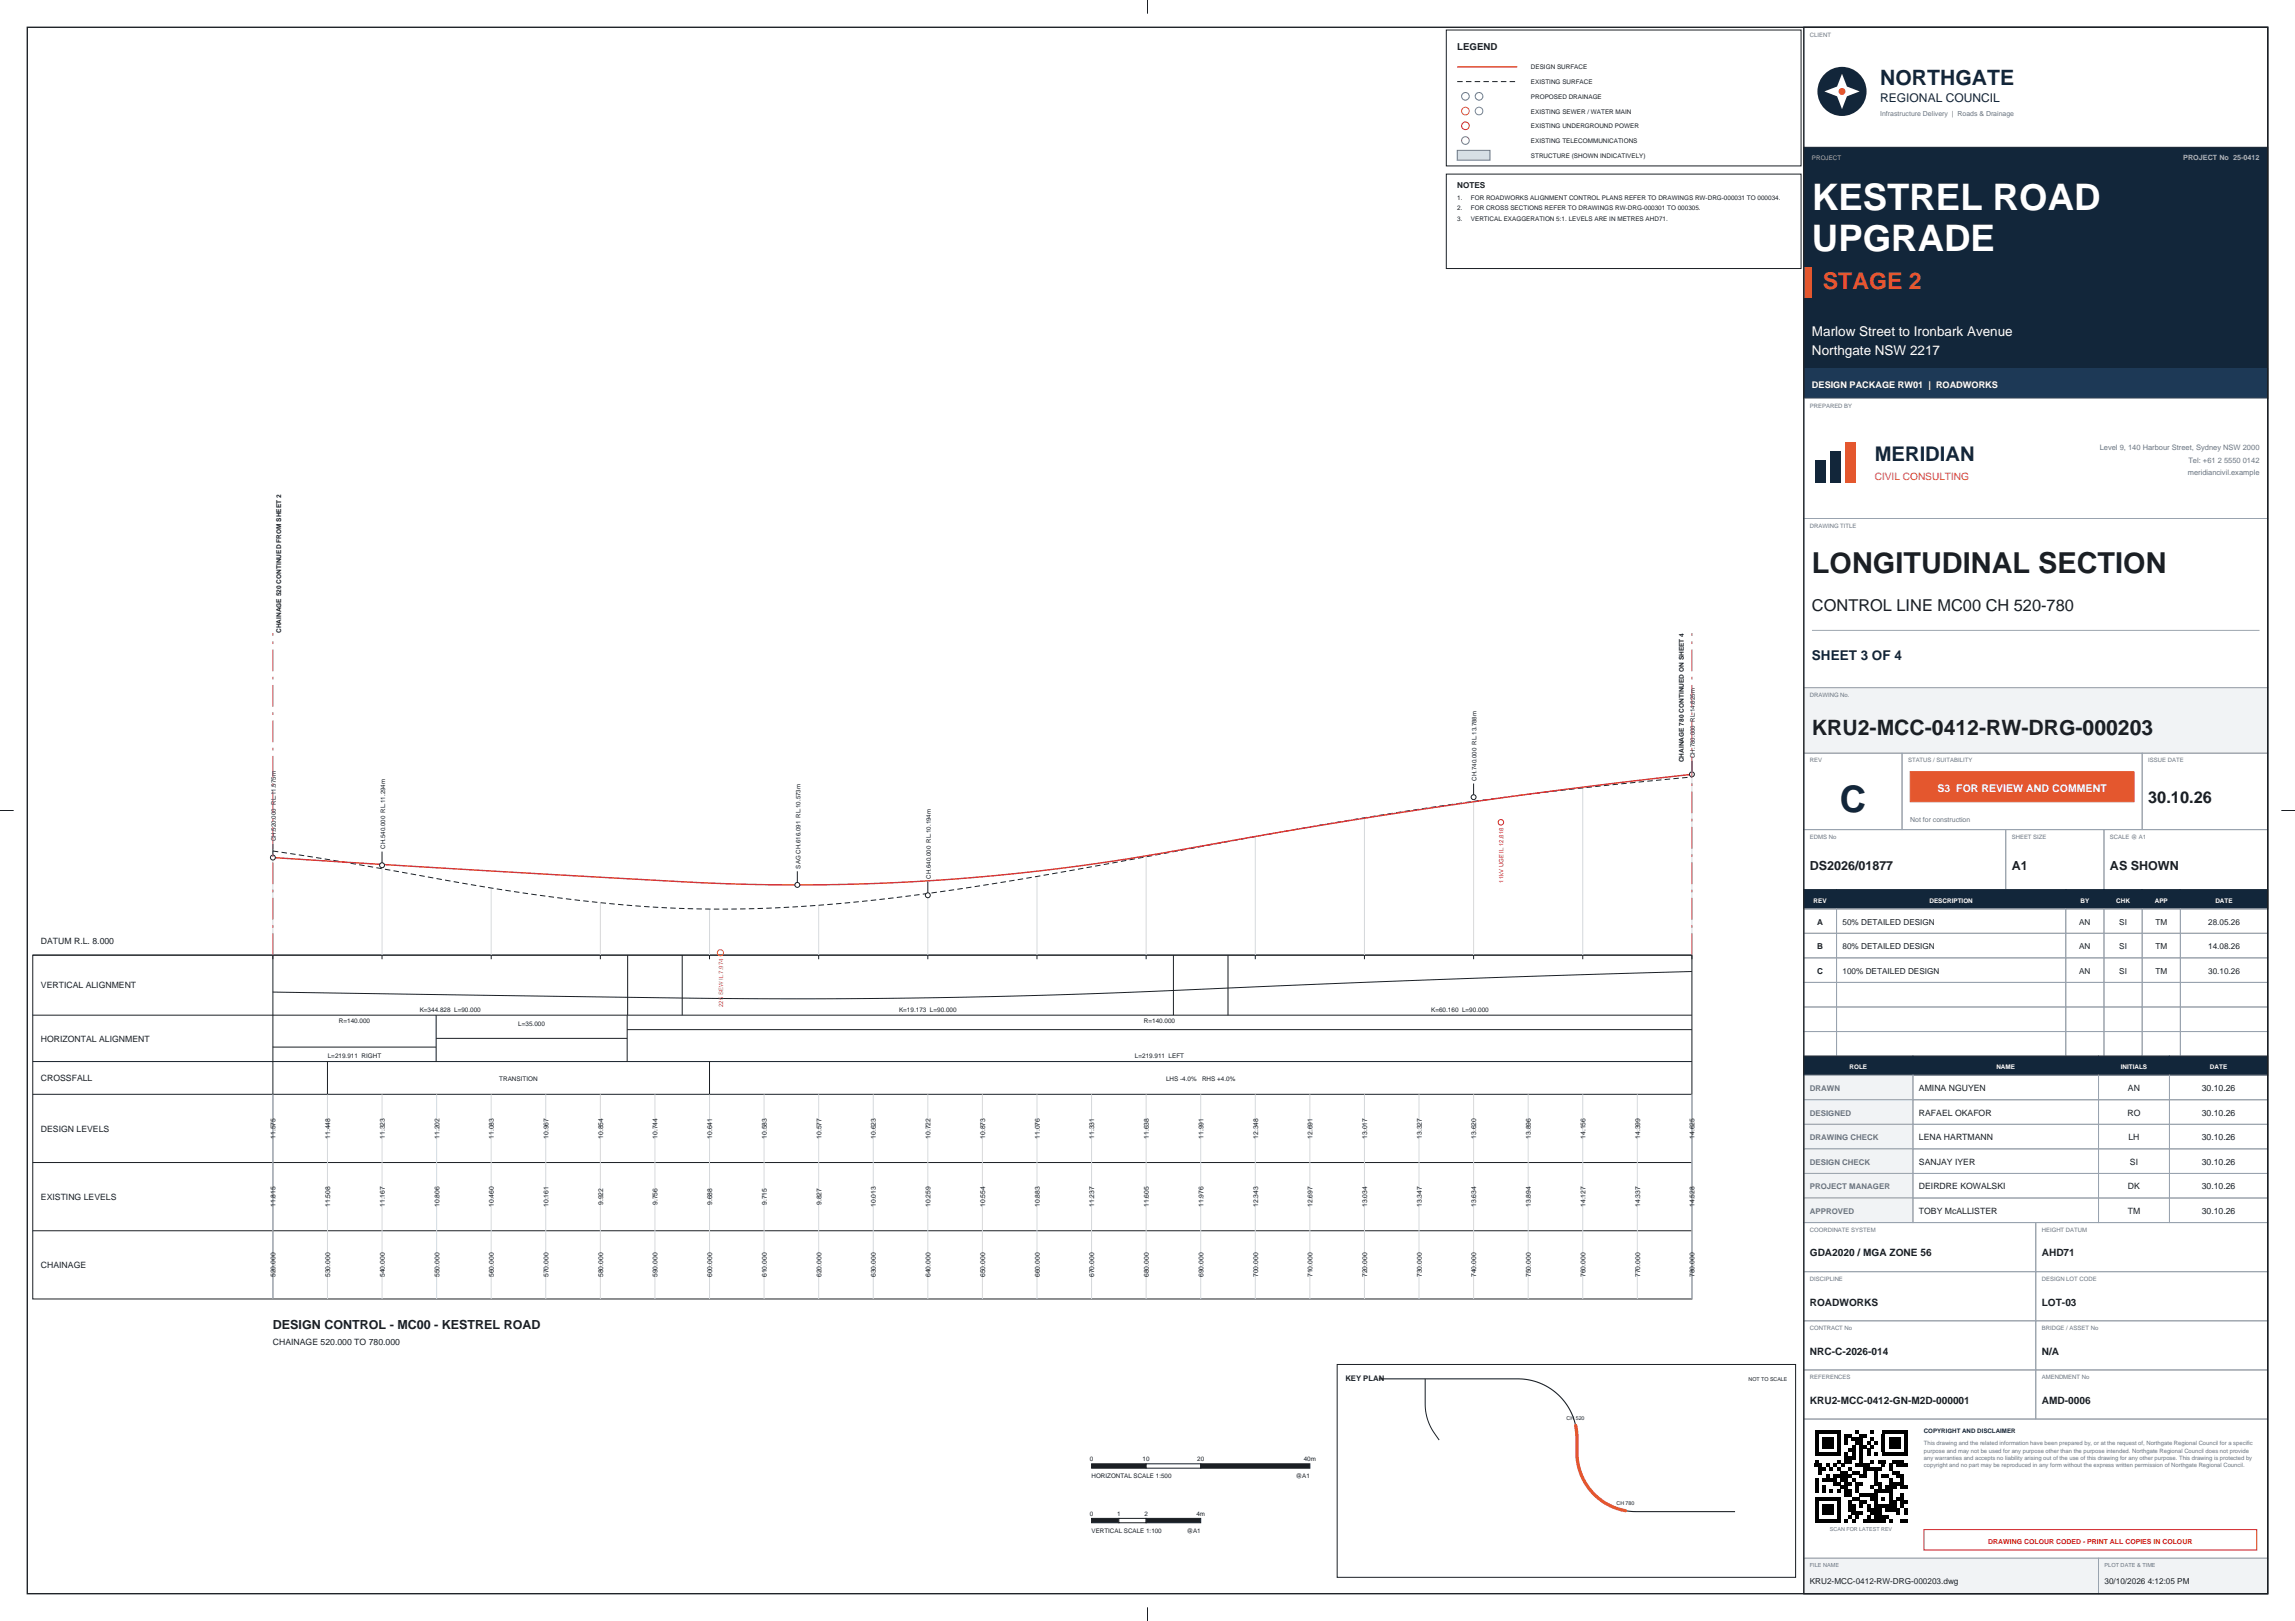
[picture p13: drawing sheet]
<svg xmlns="http://www.w3.org/2000/svg" width="841mm" height="594mm" viewBox="0 0 841 594" stroke-linecap="round" stroke-linejoin="round" font-family="sans-serif">
<defs><g id="words">
<g font-size="13.4" fill="#fff">
<text x="664" y="77">KESTREL ROAD</text>
<text x="664" y="92">UPGRADE</text>
</g>
<text font-size="13.4" fill="#12263a" x="674.2" y="297.5">C</text>
<text font-size="10.6" fill="#1b1f24" x="664" y="210">LONGITUDINAL SECTION</text>
<text font-size="8.5" fill="#e4572e" x="668" y="106">STAGE 2</text>
<text font-size="7.8" fill="#12263a" x="689" y="31.3">NORTHGATE</text>
<text font-size="7.8" fill="#1b1f24" x="664" y="269.5">KRU2-MCC-0412-RW-DRG-000203</text>
<text font-size="7.4" fill="#12263a" x="687" y="169">MERIDIAN</text>
<g font-size="6" fill="#1b1f24">
<text x="664" y="224">CONTROL LINE MC00 CH 520-780</text>
<text x="787.2" y="294.2">30.10.26</text>
</g>
<g font-size="4.9" fill="#fff">
<text x="664" y="123">Marlow Street to Ironbark Avenue</text>
<text x="664" y="130">Northgate NSW 2217</text>
</g>
<text font-size="4.9" fill="#12263a" x="664" y="242">SHEET 3 OF 4</text>
<g font-size="4.6" fill="#1b1f24">
<text x="663.2" y="318.7">DS2026/01877</text>
<text x="737.2" y="318.7">A1</text>
<text x="773.2" y="318.7">AS SHOWN</text>
<text x="100" y="487">DESIGN CONTROL - MC00 - KESTREL ROAD</text>
</g>
<text font-size="4.4" fill="#12263a" x="689" y="37.3">REGIONAL COUNCIL</text>
<text font-size="3.9" fill="#fff" x="710" y="290.3">S3 FOR REVIEW AND COMMENT</text>
<text font-size="3.7" fill="#e4572e" x="687" y="176">CIVIL CONSULTING</text>
<g font-size="3.7" fill="#1b1f24">
<text x="663.2" y="460.4">GDA2020 / MGA ZONE 56</text>
<text x="748.2" y="460.4">AHD71</text>
<text x="663.2" y="478.4">ROADWORKS</text>
<text x="748.2" y="478.4">LOT-03</text>
<text x="663.2" y="496.4">NRC-C-2026-014</text>
<text x="748.2" y="496.4">N/A</text>
<text x="663.2" y="514.4">KRU2-MCC-0412-GN-M2D-000001</text>
<text x="748.2" y="514.4">AMD-0006</text>
</g>
<text font-size="3.5" fill="#1b1f24" x="534" y="18.5">LEGEND</text>
<text font-size="3.4" fill="#fff" x="664" y="142.1">DESIGN PACKAGE RW01 | ROADWORKS</text>
<g font-size="3.2" fill="#1b1f24">
<text x="15" y="346">DATUM R.L. 8.000</text>
<text x="15" y="362.2">VERTICAL ALIGNMENT</text>
<text x="15" y="381.7">HORIZONTAL ALIGNMENT</text>
<text x="15" y="396.2">CROSSFALL</text>
<text x="703.2" y="399.8">AMINA NGUYEN</text>
<text x="779.8" y="399.8">AN</text>
<text x="806.8" y="399.8">30.10.26</text>
<text x="703.2" y="408.8">RAFAEL OKAFOR</text>
<text x="779.6" y="408.8">RO</text>
<text x="806.8" y="408.8">30.10.26</text>
<text x="15" y="414.7">DESIGN LEVELS</text>
<text x="703.2" y="417.8">LENA HARTMANN</text>
<text x="780" y="417.8">LH</text>
<text x="806.8" y="417.8">30.10.26</text>
<text x="703.2" y="426.8">SANJAY IYER</text>
<text x="780.5" y="426.8">SI</text>
<text x="806.8" y="426.8">30.10.26</text>
<text x="703.2" y="435.8">DEIRDRE KOWALSKI</text>
<text x="779.8" y="435.8">DK</text>
<text x="806.8" y="435.8">30.10.26</text>
<text x="15" y="439.7">EXISTING LEVELS</text>
<text x="703.2" y="444.8">TOBY McALLISTER</text>
<text x="779.7" y="444.8">TM</text>
<text x="806.8" y="444.8">30.10.26</text>
<text x="15" y="464.7">CHAINAGE</text>
<text x="100" y="493">CHAINAGE 520.000 TO 780.000</text>
</g>
<g font-size="3" fill="#1b1f24">
<text x="534" y="68.8">NOTES</text>
<text x="665.9" y="338.8">A</text>
<text x="675.2" y="338.8">50% DETAILED DESIGN</text>
<text x="761.9" y="338.8">AN</text>
<text x="776.6" y="338.8">SI</text>
<text x="789.8" y="338.8">TM</text>
<text x="809.2" y="338.8">28.05.26</text>
<text x="665.9" y="347.8">B</text>
<text x="675.2" y="347.8">80% DETAILED DESIGN</text>
<text x="761.9" y="347.8">AN</text>
<text x="776.6" y="347.8">SI</text>
<text x="789.8" y="347.8">TM</text>
<text x="809.2" y="347.8">14.08.26</text>
<text x="665.9" y="356.8">C</text>
<text x="675.2" y="356.8">100% DETAILED DESIGN</text>
<text x="761.9" y="356.8">AN</text>
<text x="776.6" y="356.8">SI</text>
<text x="789.8" y="356.8">TM</text>
<text x="809.2" y="356.8">30.10.26</text>
<text x="663.2" y="580.4">KRU2-MCC-0412-RW-DRG-000203.dwg</text>
<text x="771.2" y="580.4">30/10/2026 4:12:05 PM</text>
</g>
<g font-size="2.9" fill="#6b7480">
<text x="663.2" y="399.8">DRAWN</text>
<text x="663.2" y="408.8">DESIGNED</text>
<text x="663.2" y="417.8">DRAWING CHECK</text>
<text x="663.2" y="426.8">DESIGN CHECK</text>
<text x="663.2" y="435.8">PROJECT MANAGER</text>
<text x="663.2" y="444.8">APPROVED</text>
</g>
<g font-size="2.8" fill="#6b7480">
<text x="769.4" y="165">Level 9, 140 Harbour Street, Sydney NSW 2000</text>
<text x="801.9" y="169.6">Tel: +61 2 5550 0142</text>
<text x="801.7" y="174.2">meridiancivil.example</text>
</g>
<text font-size="2.8" fill="#1b1f24" x="493" y="506">KEY PLAN</text>
<text font-size="2.6" fill="#9fb3c8" x="800.1" y="58.5">PROJECT No 25-0412</text>
<g font-size="2.5" fill="#6b7480">
<text x="689" y="42.5">Infrastructure Delivery | Roads &amp; Drainage</text>
<text x="700" y="301.2">Not for construction</text>
</g>
<g font-size="2.5" fill="#1b1f24">
<text x="101" y="417.3" transform="rotate(-90 101 417.3)">11.575</text>
<text x="121" y="417.3" transform="rotate(-90 121 417.3)">11.448</text>
<text x="141" y="417.3" transform="rotate(-90 141 417.3)">11.323</text>
<text x="161" y="417.3" transform="rotate(-90 161 417.3)">11.202</text>
<text x="181" y="417.3" transform="rotate(-90 181 417.3)">11.083</text>
<text x="201" y="417.3" transform="rotate(-90 201 417.3)">10.967</text>
<text x="221" y="417.3" transform="rotate(-90 221 417.3)">10.854</text>
<text x="241" y="417.3" transform="rotate(-90 241 417.3)">10.744</text>
<text x="261" y="417.3" transform="rotate(-90 261 417.3)">10.641</text>
<text x="281" y="417.3" transform="rotate(-90 281 417.3)">10.583</text>
<text x="301" y="417.3" transform="rotate(-90 301 417.3)">10.577</text>
<text x="321" y="417.3" transform="rotate(-90 321 417.3)">10.623</text>
<text x="341" y="417.3" transform="rotate(-90 341 417.3)">10.722</text>
<text x="361" y="417.3" transform="rotate(-90 361 417.3)">10.873</text>
<text x="381" y="417.3" transform="rotate(-90 381 417.3)">11.076</text>
<text x="401" y="417.3" transform="rotate(-90 401 417.3)">11.331</text>
<text x="421" y="417.3" transform="rotate(-90 421 417.3)">11.638</text>
<text x="441" y="417.3" transform="rotate(-90 441 417.3)">11.991</text>
<text x="461" y="417.3" transform="rotate(-90 461 417.3)">12.348</text>
<text x="481" y="417.3" transform="rotate(-90 481 417.3)">12.691</text>
<text x="501" y="417.3" transform="rotate(-90 501 417.3)">13.017</text>
<text x="521" y="417.3" transform="rotate(-90 521 417.3)">13.327</text>
<text x="541" y="417.3" transform="rotate(-90 541 417.3)">13.620</text>
<text x="561" y="417.3" transform="rotate(-90 561 417.3)">13.896</text>
<text x="581" y="417.3" transform="rotate(-90 581 417.3)">14.156</text>
<text x="601" y="417.3" transform="rotate(-90 601 417.3)">14.399</text>
<text x="621" y="417.3" transform="rotate(-90 621 417.3)">14.625</text>
<text x="101" y="442.3" transform="rotate(-90 101 442.3)">11.815</text>
<text x="121" y="442.3" transform="rotate(-90 121 442.3)">11.508</text>
<text x="141" y="442.3" transform="rotate(-90 141 442.3)">11.167</text>
<text x="161" y="442.3" transform="rotate(-90 161 442.3)">10.806</text>
<text x="181" y="442.3" transform="rotate(-90 181 442.3)">10.460</text>
<text x="201" y="442.3" transform="rotate(-90 201 442.3)">10.161</text>
<text x="221" y="441.6" transform="rotate(-90 221 441.6)">9.922</text>
<text x="241" y="441.6" transform="rotate(-90 241 441.6)">9.756</text>
<text x="261" y="441.6" transform="rotate(-90 261 441.6)">9.688</text>
<text x="281" y="441.6" transform="rotate(-90 281 441.6)">9.715</text>
<text x="301" y="441.6" transform="rotate(-90 301 441.6)">9.827</text>
<text x="321" y="442.3" transform="rotate(-90 321 442.3)">10.013</text>
<text x="341" y="442.3" transform="rotate(-90 341 442.3)">10.259</text>
<text x="361" y="442.3" transform="rotate(-90 361 442.3)">10.554</text>
<text x="381" y="442.3" transform="rotate(-90 381 442.3)">10.883</text>
<text x="401" y="442.3" transform="rotate(-90 401 442.3)">11.237</text>
<text x="421" y="442.3" transform="rotate(-90 421 442.3)">11.605</text>
<text x="441" y="442.3" transform="rotate(-90 441 442.3)">11.976</text>
<text x="461" y="442.3" transform="rotate(-90 461 442.3)">12.343</text>
<text x="481" y="442.3" transform="rotate(-90 481 442.3)">12.697</text>
<text x="501" y="442.3" transform="rotate(-90 501 442.3)">13.034</text>
<text x="521" y="442.3" transform="rotate(-90 521 442.3)">13.347</text>
<text x="541" y="442.3" transform="rotate(-90 541 442.3)">13.634</text>
<text x="561" y="442.3" transform="rotate(-90 561 442.3)">13.894</text>
<text x="581" y="442.3" transform="rotate(-90 581 442.3)">14.127</text>
<text x="601" y="442.3" transform="rotate(-90 601 442.3)">14.337</text>
<text x="621" y="442.3" transform="rotate(-90 621 442.3)">14.528</text>
<text x="101" y="468" transform="rotate(-90 101 468)">520.000</text>
<text x="121" y="468" transform="rotate(-90 121 468)">530.000</text>
<text x="141" y="468" transform="rotate(-90 141 468)">540.000</text>
<text x="161" y="468" transform="rotate(-90 161 468)">550.000</text>
<text x="181" y="468" transform="rotate(-90 181 468)">560.000</text>
<text x="201" y="468" transform="rotate(-90 201 468)">570.000</text>
<text x="221" y="468" transform="rotate(-90 221 468)">580.000</text>
<text x="241" y="468" transform="rotate(-90 241 468)">590.000</text>
<text x="261" y="468" transform="rotate(-90 261 468)">600.000</text>
<text x="281" y="468" transform="rotate(-90 281 468)">610.000</text>
<text x="301" y="468" transform="rotate(-90 301 468)">620.000</text>
<text x="321" y="468" transform="rotate(-90 321 468)">630.000</text>
<text x="341" y="468" transform="rotate(-90 341 468)">640.000</text>
<text x="361" y="468" transform="rotate(-90 361 468)">650.000</text>
<text x="381" y="468" transform="rotate(-90 381 468)">660.000</text>
<text x="401" y="468" transform="rotate(-90 401 468)">670.000</text>
<text x="421" y="468" transform="rotate(-90 421 468)">680.000</text>
<text x="441" y="468" transform="rotate(-90 441 468)">690.000</text>
<text x="461" y="468" transform="rotate(-90 461 468)">700.000</text>
<text x="481" y="468" transform="rotate(-90 481 468)">710.000</text>
<text x="501" y="468" transform="rotate(-90 501 468)">720.000</text>
<text x="521" y="468" transform="rotate(-90 521 468)">730.000</text>
<text x="541" y="468" transform="rotate(-90 541 468)">740.000</text>
<text x="561" y="468" transform="rotate(-90 561 468)">750.000</text>
<text x="581" y="468" transform="rotate(-90 581 468)">760.000</text>
<text x="601" y="468" transform="rotate(-90 601 468)">770.000</text>
<text x="621" y="468" transform="rotate(-90 621 468)">780.000</text>
</g>
<text font-size="2.5" fill="#c8102e" x="728.6" y="565.7">DRAWING COLOUR CODED - PRINT ALL COPIES IN COLOUR</text>
<g font-size="2.4" fill="#1b1f24">
<text x="103" y="232" transform="rotate(-90 103 232)">CHAINAGE 520 CONTINUED FROM SHEET 2</text>
<text x="617" y="279.3" transform="rotate(-90 617 279.3)">CHAINAGE 780 CONTINUED ON SHEET 4</text>
</g>
<g font-size="2.3" fill="#1b1f24">
<text x="561" y="25.4">DESIGN SURFACE</text>
<text x="561" y="30.8">EXISTING SURFACE</text>
<text x="561" y="36.2">PROPOSED DRAINAGE</text>
<text x="561" y="41.6">EXISTING SEWER / WATER MAIN</text>
<text x="561" y="47">EXISTING UNDERGROUND POWER</text>
<text x="561" y="52.4">EXISTING TELECOMMUNICATIONS</text>
<text x="561" y="57.8">STRUCTURE (SHOWN INDICATIVELY)</text>
<text x="534" y="73.3">1.</text>
<text x="534" y="77.1">2.</text>
<text x="539" y="73.3">FOR ROADWORKS ALIGNMENT CONTROL PLANS REFER TO DRAWINGS RW-DRG-000031 TO 000034.</text>
<text x="539" y="77.1">FOR CROSS SECTIONS REFER TO DRAWINGS RW-DRG-000301 TO 000305.</text>
<text x="534" y="80.9">3.</text>
<text x="539" y="80.9">VERTICAL EXAGGERATION 5:1. LEVELS ARE IN METRES AHD71.</text>
<text x="621.1" y="277.7" transform="rotate(-90 621.1 277.7)">CH.780.000 RL.14.625m</text>
<text x="541.1" y="286.1" transform="rotate(-90 541.1 286.1)">CH.740.000 RL.13.788m</text>
<text x="101.1" y="308.2" transform="rotate(-90 101.1 308.2)">CH.520.000 RL.11.575m</text>
<text x="141.1" y="311.1" transform="rotate(-90 141.1 311.1)">CH.540.000 RL.11.294m</text>
<text x="293.3" y="318.3" transform="rotate(-90 293.3 318.3)">SAG CH.616.091 RL.10.573m</text>
<text x="341.1" y="322.1" transform="rotate(-90 341.1 322.1)">CH.640.000 RL.10.194m</text>
<text x="153.8" y="370.7">K=344.828 L=90.000</text>
<text x="329.4" y="370.7">K=19.173 L=90.000</text>
<text x="524.4" y="370.7">K=60.160 L=90.000</text>
<text x="124.2" y="375">R=140.000</text>
<text x="189.9" y="375.8">L=35.000</text>
<text x="419.2" y="375">R=140.000</text>
<text x="120.1" y="387.8">L=219.911 RIGHT</text>
<text x="415.9" y="387.8">L=219.911 LEFT</text>
<text x="182.9" y="396.2">TRANSITION</text>
<text x="427.3" y="396.2">LHS -4.0%</text>
<text x="440.5" y="396.2">RHS +4.0%</text>
<text x="399.4" y="535.4">0</text>
<text x="418.7" y="535.4">10</text>
<text x="438.7" y="535.4">20</text>
<text x="477.8" y="535.4">40m</text>
<text x="400" y="541.6">HORIZONTAL SCALE 1:500</text>
<text x="474.9" y="541.6">@A1</text>
<text x="399.4" y="555.4">0</text>
<text x="409.4" y="555.4">1</text>
<text x="419.4" y="555.4">2</text>
<text x="438.4" y="555.4">4m</text>
<text x="400" y="561.6">VERTICAL SCALE 1:100</text>
<text x="434.9" y="561.6">@A1</text>
</g>
<text font-size="2.3" fill="#9fb3c8" x="664" y="58.5">PROJECT</text>
<g font-size="2.3" fill="#fff">
<text x="664.6" y="330.9">REV</text>
<text x="707" y="330.9">DESCRIPTION</text>
<text x="762.4" y="330.9">BY</text>
<text x="775.5" y="330.9">CHK</text>
<text x="789.6" y="330.9">APP</text>
<text x="811.8" y="330.9">DATE</text>
<text x="677.8" y="391.9">ROLE</text>
<text x="731.6" y="391.9">NAME</text>
<text x="777.1" y="391.9">INITIALS</text>
<text x="809.8" y="391.9">DATE</text>
</g>
<text font-size="2.3" fill="#12263a" x="705" y="525.2">COPYRIGHT AND DISCLAIMER</text>
<g font-size="2.2" fill="#6b7480">
<text x="663.2" y="13.4">CLIENT</text>
<text x="663.2" y="149.4">PREPARED BY</text>
<text x="663.2" y="193.4">DRAWING TITLE</text>
<text x="663.2" y="255.4">DRAWING No.</text>
<text x="663.2" y="279.4">REV</text>
<text x="699.2" y="279.4">STATUS / SUITABILITY</text>
<text x="787.2" y="279.4">ISSUE DATE</text>
<text x="663.2" y="307.4">EDMS No</text>
<text x="737.2" y="307.4">SHEET SIZE</text>
<text x="773.2" y="307.4">SCALE @ A1</text>
<text x="663.2" y="451.4">COORDINATE SYSTEM</text>
<text x="748.2" y="451.4">HEIGHT DATUM</text>
<text x="663.2" y="469.4">DISCIPLINE</text>
<text x="748.2" y="469.4">DESIGN LOT CODE</text>
<text x="663.2" y="487.4">CONTRACT No</text>
<text x="748.2" y="487.4">BRIDGE / ASSET No</text>
<text x="663.2" y="505.4">REFERENCES</text>
<text x="748.2" y="505.4">AMENDMENT No</text>
<text x="705" y="529.6">This drawing and the related information have been prepared by, or at the request of, Northgate Regional Council for a specific</text>
<text x="705" y="532.3">purpose and may not be used for any purpose other than the purpose intended. Northgate Regional Council does not provide</text>
<text x="705" y="535">any warranties and accepts no liability arising out of the use of this drawing for any other purpose. This drawing is protected by</text>
<text x="705" y="537.7">copyright and no part may be reproduced in any form without the express written permission of Northgate Regional Council.</text>
</g>
<text font-size="2.2" fill="#d62828" x="551" y="323.4" transform="rotate(-90 551 323.4)">11kV UGE IL 12.818</text>
<text font-size="2.2" fill="#e08a1e" x="265" y="369" transform="rotate(-90 265 369)">225 SEW IL 7.974</text>
<g font-size="2" fill="#6b7480">
<text x="670.6" y="561.2">SCAN FOR LATEST REV</text>
<text x="663.2" y="574.2">FILE NAME</text>
<text x="771.2" y="574.2">PLOT DATE &amp; TIME</text>
</g>
<g font-size="1.9" fill="#1b1f24">
<text x="640.8" y="506">NOT TO SCALE</text>
<text x="574.1" y="520.3">CH 520</text>
<text x="592.4" y="551.6">CH 780</text>
</g>
</g></defs>
<g fill="none" stroke="#1b1f24" stroke-width=".37">
<path d="M140 312.1v4.2M12 350h608v126h-608zM12 350h608v1.5M100 350v126M140 350v1.5M180 350v1.5M220 350v1.5M230 350v22M250 350v22M260 350v1.5M300 350v1.5M340 350v1.5"/>
<path d="M380 350v1.5M420 350v1.5M430 350v22M450 350v22M460 350v1.5M500 350v1.5M540 350v1.5M580 350v1.5M620 356l-98 3.1-124 5.1-60 1.5-38 .3-36-.1-164-2.4M12 372h608M159.8 372v17M229.8 372v17"/>
<path d="M229.8 377.3h390.2M12 389h608M100 383.7h59.8M120 389v12M159.8 380.5h70M260 389v12M12 401h608M12 426h608M12 451h608"/>
</g>
<g fill="none" stroke="#d5d9dd" stroke-width=".37">
<path d="M500 299.7v50.3M540 293.7v56.3M580 288.7v61.3M620 284.7v65.3M100 311.9v38.1M140 318.3v31.7M420 314v36M460 306.6v43.4M180 325.4v24.6M220 330.8v19.2M260 333.1v16.9M300 331.7v18.3"/>
<path d="M340 327.4v22.6M380 321.2v28.8M100 401v75M120 401v75M140 401v75M160 401v75M180 401v75M200 401v75M220 401v75M240 401v75M260 401v75M280 401v75"/>
<path d="M300 401v75M320 401v75M340 401v75M360 401v75M380 401v75M400 401v75M420 401v75M440 401v75M460 401v75M480 401v75M500 401v75M520 401v75"/>
<path d="M540 401v75M560 401v75M580 401v75M600 401v75M620 401v75"/>
</g>
<path d="M100 311.9a2804 2804 0 0 1 80 13.5 492.1 492.1 0 0 0 100 7.4 782.7 782.7 0 0 0 108-13l76-13.9a1645.6 1645.6 0 0 1 156-21.2" fill="none" stroke="#1b1f24" stroke-width=".37" stroke-dasharray="2 1.2" stroke-linecap="butt"/>
<path d="M620 283.7l-49.4 5.9-48.1 6.8-39 6.1-61.1 10.7-23.4 3.6-31.2 3.7-31.2 2.5-18.2 .8-18.2 .4h-18.2l-18.2-.5-75.4-4-88.4-5.5" fill="none" stroke="#d62828" stroke-width=".5"/>
<circle cx="264" cy="349.1" r="1.13" fill="none" stroke="#e08a1e" stroke-width=".37"/>
<circle cx="550" cy="301.3" r="1" fill="none" stroke="#d62828" stroke-width=".37"/>
<circle cx="140" cy="317.1" r=".9" fill="#fff" stroke="#1b1f24" stroke-width=".37"/>
<path d="M340 323.1v4.2" fill="none" stroke="#1b1f24" stroke-width=".37"/>
<circle cx="340" cy="328.1" r=".9" fill="#fff" stroke="#1b1f24" stroke-width=".37"/>
<path d="M540 287.1v4.2" fill="none" stroke="#1b1f24" stroke-width=".37"/>
<circle cx="540" cy="292.1" r=".9" fill="#fff" stroke="#1b1f24" stroke-width=".37"/>
<path d="M292.2 319.3v4.2" fill="none" stroke="#1b1f24" stroke-width=".37"/>
<circle cx="292.2" cy="324.3" r=".9" fill="#fff" stroke="#1b1f24" stroke-width=".37"/>
<path d="M100 309.2v4.2" fill="none" stroke="#1b1f24" stroke-width=".37"/>
<circle cx="100" cy="314.2" r=".9" fill="#fff" stroke="#1b1f24" stroke-width=".37"/>
<path d="M620 278.7v4.2" fill="none" stroke="#1b1f24" stroke-width=".37"/>
<circle cx="620" cy="283.7" r=".9" fill="#fff" stroke="#1b1f24" stroke-width=".37"/>
<path d="M100 350v-118M620 350v-118" fill="none" stroke="#b5179e" stroke-width=".4" stroke-dasharray="8 2 1 2" stroke-linecap="butt"/>
<path d="M400 536.4h20v1.6h-20z" fill-rule="evenodd" fill="#1b1f24" stroke="#1b1f24" stroke-width=".37"/>
<path d="M420 536.4h20v1.6h-20z" fill-rule="evenodd" fill="#fff" stroke="#1b1f24" stroke-width=".37"/>
<g fill="#1b1f24" stroke="#1b1f24" stroke-width=".37">
<path d="M440 536.4h40v1.6h-40z" fill-rule="evenodd"/>
<path d="M400 556.4h10v1.6h-10z" fill-rule="evenodd"/>
</g>
<path d="M410 556.4h10v1.6h-10z" fill-rule="evenodd" fill="#fff" stroke="#1b1f24" stroke-width=".37"/>
<path d="M420 556.4h20v1.6h-20z" fill-rule="evenodd" fill="#1b1f24" stroke="#1b1f24" stroke-width=".37"/>
<path d="M490 500h168v78h-168z" fill-rule="evenodd" fill="#fff" stroke="#1b1f24" stroke-width=".37"/>
<path d="M505.3 505.3h43.4a45.6 45.6 0 0 1 14.6 1.2 22 22 0 0 1 14.6 23.2 22.1 22.1 0 0 0 24.7 24.2h33.2" fill="none" stroke="#1b1f24" stroke-width=".4"/>
<path d="M522.3 505.3v5.4a21.7 21.7 0 0 0 5.1 17" fill="none" stroke="#1b1f24" stroke-width=".37"/>
<path d="M577.4 522.3l.4 3.2 .1 5.1a21.8 21.8 0 0 0 17.8 23" fill="none" stroke="#e4572e" stroke-width="1.2"/>
<path d="M530 11h130v49.8h-130z" fill-rule="evenodd" fill="#fff" stroke="#1b1f24" stroke-width=".37"/>
<path d="M534 24.5h22" fill="none" stroke="#d62828" stroke-width=".5"/>
<path d="M534 29.9h22" fill="none" stroke="#1b1f24" stroke-width=".37" stroke-dasharray="2 1.2" stroke-linecap="butt"/>
<g fill="none" stroke="#1d6fe0" stroke-width=".37">
<circle cx="537" cy="35.3" r="1.4"/>
<circle cx="542" cy="35.3" r="1.4"/>
</g>
<circle cx="537" cy="40.7" r="1.4" fill="none" stroke="#e08a1e" stroke-width=".37"/>
<circle cx="542" cy="40.7" r="1.4" fill="none" stroke="#2b8ce0" stroke-width=".37"/>
<circle cx="537" cy="46.1" r="1.4" fill="none" stroke="#d62828" stroke-width=".37"/>
<circle cx="537" cy="51.5" r="1.4" fill="none" stroke="#8e44ad" stroke-width=".37"/>
<path d="M534 55.1h12v3.6h-12z" fill-rule="evenodd" fill="#bfe3f7" stroke="#1d6fe0" stroke-width=".37"/>
<path d="M530 63.8h130v34.6h-130z" fill-rule="evenodd" fill="#fff" stroke="#1b1f24" stroke-width=".37"/>
<path d="M661 10h170v44h-170z" fill="none" stroke="#9aa3ad" stroke-width=".37"/>
<circle cx="675" cy="33.5" r="9" fill="#12263a"/>
<path d="M668.5 33.5l4.7-1.8 1.8-4.7 1.8 4.7 4.7 1.8-4.7 1.8-1.8 4.7-1.8-4.7z" fill-rule="evenodd" fill="#fff"/>
<circle cx="675" cy="33.5" r="1.26" fill="#e4572e"/>
<path d="M661 54h170v92h-170z" fill-rule="evenodd" fill="#12263a" stroke="#12263a" stroke-width=".37"/>
<path d="M661 98h3v11h-3z" fill-rule="evenodd" fill="#e4572e"/>
<path d="M661 135h170v11h-170z" fill-rule="evenodd" fill="#1d3956" stroke="#1d3956" stroke-width=".37"/>
<path d="M661 146h170v44h-170z" fill="none" stroke="#9aa3ad" stroke-width=".37"/>
<g fill="#12263a">
<path d="M665 168.8h3.9v8.2h-3.9z" fill-rule="evenodd"/>
<path d="M670.6 165.3h3.9v11.7h-3.9z" fill-rule="evenodd"/>
</g>
<path d="M676.1 162h3.9v15h-3.9z" fill-rule="evenodd" fill="#e4572e"/>
<path d="M661 190h170v62h-170zM664 231h164" fill="none" stroke="#9aa3ad" stroke-width=".37"/>
<path d="M661 252h170v24h-170z" fill-rule="evenodd" fill="#f1f3f5" stroke="#9aa3ad" stroke-width=".37"/>
<g fill="none" stroke="#9aa3ad" stroke-width=".37">
<path d="M661 276h36v28h-36zM697 276h88v28h-88zM785 276h46v28h-46zM661 304h74v22h-74zM735 304h36v22h-36zM771 304h60v22h-60zM661 333h12v9h-12zM673 333h84v9h-84zM757 333h14v9h-14zM771 333h14v9h-14zM785 333h14v9h-14zM799 333h32v9h-32z"/>
<path d="M661 342h12v9h-12zM661 351h12v9h-12zM673 342h84v9h-84zM673 351h84v9h-84zM757 342h14v9h-14zM757 351h14v9h-14zM771 342h14v9h-14zM771 351h14v9h-14zM785 342h14v9h-14zM785 351h14v9h-14zM799 342h32v9h-32zM799 351h32v9h-32z"/>
<path d="M661 360h12v9h-12zM661 369h12v9h-12zM661 378h12v9h-12zM673 360h84v9h-84zM673 369h84v9h-84zM673 378h84v9h-84zM757 360h14v9h-14zM757 369h14v9h-14zM757 378h14v9h-14zM771 360h14v9h-14zM771 369h14v9h-14zM771 378h14v9h-14z"/>
<path d="M785 360h14v9h-14zM785 369h14v9h-14zM785 378h14v9h-14zM799 360h32v9h-32zM799 369h32v9h-32zM799 378h32v9h-32z"/>
</g>
<path d="M700 282.8h82v11h-82z" fill-rule="evenodd" fill="#e4572e" stroke="#e4572e" stroke-width=".37"/>
<g fill="#12263a" stroke="#12263a" stroke-width=".37">
<path d="M661 326h12v7h-12z" fill-rule="evenodd"/>
<path d="M673 326h84v7h-84z" fill-rule="evenodd"/>
<path d="M757 326h14v7h-14z" fill-rule="evenodd"/>
<path d="M771 326h14v7h-14z" fill-rule="evenodd"/>
<path d="M785 326h14v7h-14z" fill-rule="evenodd"/>
<path d="M799 326h32v7h-32z" fill-rule="evenodd"/>
<path d="M661 387h40v7h-40z" fill-rule="evenodd"/>
<path d="M701 387h68v7h-68z" fill-rule="evenodd"/>
<path d="M769 387h26v7h-26z" fill-rule="evenodd"/>
<path d="M795 387h36v7h-36z" fill-rule="evenodd"/>
</g>
<path d="M661 394h40v9h-40z" fill-rule="evenodd" fill="#f1f3f5" stroke="#9aa3ad" stroke-width=".37"/>
<path d="M701 394h68v9h-68zM769 394h26v9h-26zM795 394h36v9h-36z" fill="none" stroke="#9aa3ad" stroke-width=".37"/>
<path d="M661 403h40v9h-40z" fill-rule="evenodd" fill="#f1f3f5" stroke="#9aa3ad" stroke-width=".37"/>
<path d="M701 403h68v9h-68zM769 403h26v9h-26zM795 403h36v9h-36z" fill="none" stroke="#9aa3ad" stroke-width=".37"/>
<path d="M661 412h40v9h-40z" fill-rule="evenodd" fill="#f1f3f5" stroke="#9aa3ad" stroke-width=".37"/>
<path d="M701 412h68v9h-68zM769 412h26v9h-26zM795 412h36v9h-36z" fill="none" stroke="#9aa3ad" stroke-width=".37"/>
<path d="M661 421h40v9h-40z" fill-rule="evenodd" fill="#f1f3f5" stroke="#9aa3ad" stroke-width=".37"/>
<path d="M701 421h68v9h-68zM769 421h26v9h-26zM795 421h36v9h-36z" fill="none" stroke="#9aa3ad" stroke-width=".37"/>
<path d="M661 430h40v9h-40z" fill-rule="evenodd" fill="#f1f3f5" stroke="#9aa3ad" stroke-width=".37"/>
<path d="M701 430h68v9h-68zM769 430h26v9h-26zM795 430h36v9h-36z" fill="none" stroke="#9aa3ad" stroke-width=".37"/>
<path d="M661 439h40v9h-40z" fill-rule="evenodd" fill="#f1f3f5" stroke="#9aa3ad" stroke-width=".37"/>
<path d="M701 439h68v9h-68zM769 439h26v9h-26zM795 439h36v9h-36zM661 448h85v18h-85zM746 448h85v18h-85zM661 466h85v18h-85zM746 466h85v18h-85zM661 484h85v18h-85zM746 484h85v18h-85zM661 502h85v18h-85zM746 502h85v18h-85zM661 520h170v51h-170z" fill="none" stroke="#9aa3ad" stroke-width=".37"/>
<g fill="#000">
<path d="M665 524h9.5v1.4h-9.5z" fill-rule="evenodd"/>
<path d="M665 525.4h1.4v1.3h-1.4z" fill-rule="evenodd"/>
<path d="M665 526.7h1.4v1.4h-1.4z" fill-rule="evenodd"/>
<path d="M665 528.1h1.4v1.3h-1.4z" fill-rule="evenodd"/>
<path d="M665 529.4h1.4v1.4h-1.4z" fill-rule="evenodd"/>
<path d="M665 530.8h1.4v1.4h-1.4z" fill-rule="evenodd"/>
<path d="M665 532.2h9.5v1.3h-9.5z" fill-rule="evenodd"/>
<path d="M665 534.9h1.4v1.3h-1.4z" fill-rule="evenodd"/>
<path d="M665 536.2h2.7v1.4h-2.7z" fill-rule="evenodd"/>
<path d="M666.4 537.6h2.7v1.4h-2.7z" fill-rule="evenodd"/>
<path d="M667.7 526.7h4.1v1.4h-4.1z" fill-rule="evenodd"/>
<path d="M667.7 528.1h4.1v1.3h-4.1z" fill-rule="evenodd"/>
<path d="M667.7 529.4h4.1v1.4h-4.1z" fill-rule="evenodd"/>
<path d="M669.1 536.2h1.3v1.4h-1.3z" fill-rule="evenodd"/>
<path d="M670.4 537.6h1.4v1.4h-1.4z" fill-rule="evenodd"/>
<path d="M671.8 536.2h1.4v1.4h-1.4z" fill-rule="evenodd"/>
<path d="M673.2 525.4h1.3v1.3h-1.3z" fill-rule="evenodd"/>
<path d="M673.2 526.7h1.3v1.4h-1.3z" fill-rule="evenodd"/>
<path d="M673.2 528.1h1.3v1.3h-1.3z" fill-rule="evenodd"/>
<path d="M673.2 529.4h1.3v1.4h-1.3z" fill-rule="evenodd"/>
<path d="M673.2 530.8h1.3v1.4h-1.3z" fill-rule="evenodd"/>
<path d="M673.2 534.9h1.3v1.3h-1.3z" fill-rule="evenodd"/>
<path d="M673.2 537.6h1.3v1.4h-1.3z" fill-rule="evenodd"/>
<path d="M674.5 536.2h1.4v1.4h-1.4z" fill-rule="evenodd"/>
<path d="M675.9 525.4h2.7v1.3h-2.7z" fill-rule="evenodd"/>
<path d="M675.9 526.7h1.3v1.4h-1.3z" fill-rule="evenodd"/>
<path d="M675.9 528.1h1.3v1.3h-1.3z" fill-rule="evenodd"/>
<path d="M675.9 532.2h1.3v1.3h-1.3z" fill-rule="evenodd"/>
<path d="M675.9 533.5h4.1v1.4h-4.1z" fill-rule="evenodd"/>
<path d="M675.9 534.9h2.7v1.3h-2.7z" fill-rule="evenodd"/>
<path d="M677.2 530.8h2.8v1.4h-2.8z" fill-rule="evenodd"/>
<path d="M677.2 537.6h1.4v1.4h-1.4z" fill-rule="evenodd"/>
<path d="M678.6 526.7h4.1v1.4h-4.1z" fill-rule="evenodd"/>
<path d="M678.6 529.4h1.4v1.4h-1.4z" fill-rule="evenodd"/>
<path d="M678.6 532.2h1.4v1.3h-1.4z" fill-rule="evenodd"/>
<path d="M680 524h1.3v1.4h-1.3z" fill-rule="evenodd"/>
<path d="M680 528.1h2.7v1.3h-2.7z" fill-rule="evenodd"/>
<path d="M680 536.2h5.4v1.4h-5.4z" fill-rule="evenodd"/>
<path d="M681.3 525.4h2.7v1.3h-2.7z" fill-rule="evenodd"/>
<path d="M681.3 529.4h2.7v1.4h-2.7z" fill-rule="evenodd"/>
<path d="M681.3 530.8h1.4v1.4h-1.4z" fill-rule="evenodd"/>
<path d="M681.3 532.2h1.4v1.3h-1.4z" fill-rule="evenodd"/>
<path d="M681.3 533.5h1.4v1.4h-1.4z" fill-rule="evenodd"/>
<path d="M681.3 534.9h1.4v1.3h-1.4z" fill-rule="evenodd"/>
<path d="M682.7 537.6h6.8v1.4h-6.8z" fill-rule="evenodd"/>
<path d="M684 528.1h1.4v1.3h-1.4z" fill-rule="evenodd"/>
<path d="M684 530.8h1.4v1.4h-1.4z" fill-rule="evenodd"/>
<path d="M684 532.2h1.4v1.3h-1.4z" fill-rule="evenodd"/>
<path d="M685.4 524h1.4v1.4h-1.4z" fill-rule="evenodd"/>
<path d="M685.4 526.7h1.4v1.4h-1.4z" fill-rule="evenodd"/>
<path d="M685.4 529.4h1.4v1.4h-1.4z" fill-rule="evenodd"/>
<path d="M685.4 534.9h1.4v1.3h-1.4z" fill-rule="evenodd"/>
<path d="M686.8 528.1h1.3v1.3h-1.3z" fill-rule="evenodd"/>
<path d="M686.8 532.2h1.3v1.3h-1.3z" fill-rule="evenodd"/>
<path d="M688.1 534.9h2.7v1.3h-2.7z" fill-rule="evenodd"/>
<path d="M689.5 524h9.5v1.4h-9.5z" fill-rule="evenodd"/>
<path d="M689.5 525.4h1.3v1.3h-1.3z" fill-rule="evenodd"/>
<path d="M689.5 526.7h1.3v1.4h-1.3z" fill-rule="evenodd"/>
<path d="M689.5 528.1h1.3v1.3h-1.3z" fill-rule="evenodd"/>
<path d="M689.5 529.4h1.3v1.4h-1.3z" fill-rule="evenodd"/>
<path d="M689.5 530.8h1.3v1.4h-1.3z" fill-rule="evenodd"/>
<path d="M689.5 532.2h9.5v1.3h-9.5z" fill-rule="evenodd"/>
<path d="M689.5 536.2h1.3v1.4h-1.3z" fill-rule="evenodd"/>
<path d="M692.2 526.7h4.1v1.4h-4.1z" fill-rule="evenodd"/>
<path d="M692.2 528.1h4.1v1.3h-4.1z" fill-rule="evenodd"/>
<path d="M692.2 529.4h4.1v1.4h-4.1z" fill-rule="evenodd"/>
<path d="M692.2 536.2h1.4v1.4h-1.4z" fill-rule="evenodd"/>
<path d="M692.2 537.6h1.4v1.4h-1.4z" fill-rule="evenodd"/>
<path d="M693.6 534.9h4v1.3h-4z" fill-rule="evenodd"/>
<path d="M694.9 536.2h4.1v1.4h-4.1z" fill-rule="evenodd"/>
<path d="M697.6 525.4h1.4v1.3h-1.4z" fill-rule="evenodd"/>
<path d="M697.6 526.7h1.4v1.4h-1.4z" fill-rule="evenodd"/>
<path d="M697.6 528.1h1.4v1.3h-1.4z" fill-rule="evenodd"/>
<path d="M697.6 529.4h1.4v1.4h-1.4z" fill-rule="evenodd"/>
<path d="M697.6 530.8h1.4v1.4h-1.4z" fill-rule="evenodd"/>
<path d="M665 541.7h1.4v1.3h-1.4z" fill-rule="evenodd"/>
<path d="M665 543h1.4v1.4h-1.4z" fill-rule="evenodd"/>
<path d="M665 544.4h1.4v1.4h-1.4z" fill-rule="evenodd"/>
<path d="M665 545.8h1.4v1.3h-1.4z" fill-rule="evenodd"/>
<path d="M665 548.5h9.5v1.3h-9.5z" fill-rule="evenodd"/>
<path d="M665 549.8h1.4v1.4h-1.4z" fill-rule="evenodd"/>
<path d="M665 551.2h1.4v1.4h-1.4z" fill-rule="evenodd"/>
<path d="M665 552.6h1.4v1.3h-1.4z" fill-rule="evenodd"/>
<path d="M665 553.9h1.4v1.4h-1.4z" fill-rule="evenodd"/>
<path d="M665 555.3h1.4v1.3h-1.4z" fill-rule="evenodd"/>
<path d="M665 556.6h9.5v1.4h-9.5z" fill-rule="evenodd"/>
<path d="M666.4 539h1.3v1.3h-1.3z" fill-rule="evenodd"/>
<path d="M667.7 541.7h5.5v1.3h-5.5z" fill-rule="evenodd"/>
<path d="M667.7 544.4h1.4v1.4h-1.4z" fill-rule="evenodd"/>
<path d="M667.7 545.8h1.4v1.3h-1.4z" fill-rule="evenodd"/>
<path d="M667.7 551.2h4.1v1.4h-4.1z" fill-rule="evenodd"/>
<path d="M667.7 552.6h4.1v1.3h-4.1z" fill-rule="evenodd"/>
<path d="M667.7 553.9h4.1v1.4h-4.1z" fill-rule="evenodd"/>
<path d="M669.1 540.3h1.3v1.4h-1.3z" fill-rule="evenodd"/>
<path d="M670.4 545.8h1.4v1.3h-1.4z" fill-rule="evenodd"/>
<path d="M671.8 540.3h6.8v1.4h-6.8z" fill-rule="evenodd"/>
<path d="M671.8 543h2.7v1.4h-2.7z" fill-rule="evenodd"/>
<path d="M673.2 545.8h1.3v1.3h-1.3z" fill-rule="evenodd"/>
<path d="M673.2 549.8h1.3v1.4h-1.3z" fill-rule="evenodd"/>
<path d="M673.2 551.2h1.3v1.4h-1.3z" fill-rule="evenodd"/>
<path d="M673.2 552.6h1.3v1.3h-1.3z" fill-rule="evenodd"/>
<path d="M673.2 553.9h1.3v1.4h-1.3z" fill-rule="evenodd"/>
<path d="M673.2 555.3h1.3v1.3h-1.3z" fill-rule="evenodd"/>
<path d="M674.5 539h2.7v1.3h-2.7z" fill-rule="evenodd"/>
<path d="M674.5 541.7h2.7v1.3h-2.7z" fill-rule="evenodd"/>
<path d="M674.5 544.4h2.7v1.4h-2.7z" fill-rule="evenodd"/>
<path d="M675.9 543h2.7v1.4h-2.7z" fill-rule="evenodd"/>
<path d="M675.9 545.8h2.7v1.3h-2.7z" fill-rule="evenodd"/>
<path d="M675.9 547.1h2.7v1.4h-2.7z" fill-rule="evenodd"/>
<path d="M675.9 556.6h1.3v1.4h-1.3z" fill-rule="evenodd"/>
<path d="M677.2 549.8h1.4v1.4h-1.4z" fill-rule="evenodd"/>
<path d="M677.2 551.2h2.8v1.4h-2.8z" fill-rule="evenodd"/>
<path d="M677.2 552.6h2.8v1.3h-2.8z" fill-rule="evenodd"/>
<path d="M677.2 555.3h1.4v1.3h-1.4z" fill-rule="evenodd"/>
<path d="M678.6 539h2.7v1.3h-2.7z" fill-rule="evenodd"/>
<path d="M678.6 541.7h1.4v1.3h-1.4z" fill-rule="evenodd"/>
<path d="M678.6 548.5h2.7v1.3h-2.7z" fill-rule="evenodd"/>
<path d="M678.6 553.9h4.1v1.4h-4.1z" fill-rule="evenodd"/>
<path d="M678.6 556.6h1.4v1.4h-1.4z" fill-rule="evenodd"/>
<path d="M680 543h2.7v1.4h-2.7z" fill-rule="evenodd"/>
<path d="M680 544.4h1.3v1.4h-1.3z" fill-rule="evenodd"/>
<path d="M680 545.8h1.3v1.3h-1.3z" fill-rule="evenodd"/>
<path d="M680 555.3h1.3v1.3h-1.3z" fill-rule="evenodd"/>
<path d="M681.3 540.3h2.7v1.4h-2.7z" fill-rule="evenodd"/>
<path d="M681.3 547.1h6.8v1.4h-6.8z" fill-rule="evenodd"/>
<path d="M681.3 549.8h2.7v1.4h-2.7z" fill-rule="evenodd"/>
<path d="M681.3 551.2h1.4v1.4h-1.4z" fill-rule="evenodd"/>
<path d="M682.7 539h1.3v1.3h-1.3z" fill-rule="evenodd"/>
<path d="M682.7 556.6h8.1v1.4h-8.1z" fill-rule="evenodd"/>
<path d="M684 551.2h1.4v1.4h-1.4z" fill-rule="evenodd"/>
<path d="M684 552.6h5.5v1.3h-5.5z" fill-rule="evenodd"/>
<path d="M684 555.3h1.4v1.3h-1.4z" fill-rule="evenodd"/>
<path d="M685.4 544.4h1.4v1.4h-1.4z" fill-rule="evenodd"/>
<path d="M685.4 548.5h2.7v1.3h-2.7z" fill-rule="evenodd"/>
<path d="M685.4 553.9h4.1v1.4h-4.1z" fill-rule="evenodd"/>
<path d="M686.8 539h1.3v1.3h-1.3z" fill-rule="evenodd"/>
<path d="M686.8 540.3h1.3v1.4h-1.3z" fill-rule="evenodd"/>
<path d="M686.8 541.7h1.3v1.3h-1.3z" fill-rule="evenodd"/>
<path d="M686.8 543h2.7v1.4h-2.7z" fill-rule="evenodd"/>
<path d="M686.8 545.8h6.8v1.3h-6.8z" fill-rule="evenodd"/>
<path d="M686.8 549.8h1.3v1.4h-1.3z" fill-rule="evenodd"/>
<path d="M686.8 551.2h8.1v1.4h-8.1z" fill-rule="evenodd"/>
<path d="M686.8 555.3h5.4v1.3h-5.4z" fill-rule="evenodd"/>
<path d="M688.1 544.4h1.4v1.4h-1.4z" fill-rule="evenodd"/>
<path d="M689.5 540.3h2.7v1.4h-2.7z" fill-rule="evenodd"/>
<path d="M689.5 548.5h1.3v1.3h-1.3z" fill-rule="evenodd"/>
<path d="M690.8 544.4h4.1v1.4h-4.1z" fill-rule="evenodd"/>
<path d="M690.8 552.6h5.5v1.3h-5.5z" fill-rule="evenodd"/>
<path d="M692.2 541.7h1.4v1.3h-1.4z" fill-rule="evenodd"/>
<path d="M692.2 543h5.4v1.4h-5.4z" fill-rule="evenodd"/>
<path d="M692.2 547.1h1.4v1.4h-1.4z" fill-rule="evenodd"/>
<path d="M692.2 548.5h1.4v1.3h-1.4z" fill-rule="evenodd"/>
<path d="M692.2 549.8h2.7v1.4h-2.7z" fill-rule="evenodd"/>
<path d="M692.2 556.6h1.4v1.4h-1.4z" fill-rule="evenodd"/>
<path d="M693.6 539h2.7v1.3h-2.7z" fill-rule="evenodd"/>
<path d="M694.9 540.3h2.7v1.4h-2.7z" fill-rule="evenodd"/>
<path d="M694.9 548.5h2.7v1.3h-2.7z" fill-rule="evenodd"/>
<path d="M694.9 553.9h1.4v1.4h-1.4z" fill-rule="evenodd"/>
<path d="M696.3 541.7h1.3v1.3h-1.3z" fill-rule="evenodd"/>
<path d="M696.3 544.4h2.7v1.4h-2.7z" fill-rule="evenodd"/>
<path d="M696.3 547.1h1.3v1.4h-1.3z" fill-rule="evenodd"/>
<path d="M696.3 549.8h2.7v1.4h-2.7z" fill-rule="evenodd"/>
<path d="M696.3 551.2h1.3v1.4h-1.3z" fill-rule="evenodd"/>
<path d="M696.3 556.6h2.7v1.4h-2.7z" fill-rule="evenodd"/>
<path d="M697.6 552.6h1.4v1.3h-1.4z" fill-rule="evenodd"/>
<path d="M697.6 553.9h1.4v1.4h-1.4z" fill-rule="evenodd"/>
</g>
<path d="M705 560.5h122v7.5h-122z" fill="none" stroke="#c8102e" stroke-width=".37"/>
<g fill="#f1f3f5" stroke="#9aa3ad" stroke-width=".37">
<path d="M661 571h108v13h-108z" fill-rule="evenodd"/>
<path d="M769 571h62v13h-62z" fill-rule="evenodd"/>
</g>
<path d="M10 10h821v574h-821zM661 10h170v574h-170z" fill="none" stroke="#1b1f24" stroke-width=".5"/>
<path d="M420.5 0v5M0 297h5M836 297h5M420.5 589v5" fill="none" stroke="#1b1f24" stroke-width=".37"/>
<use href="#words"/>
</svg>
